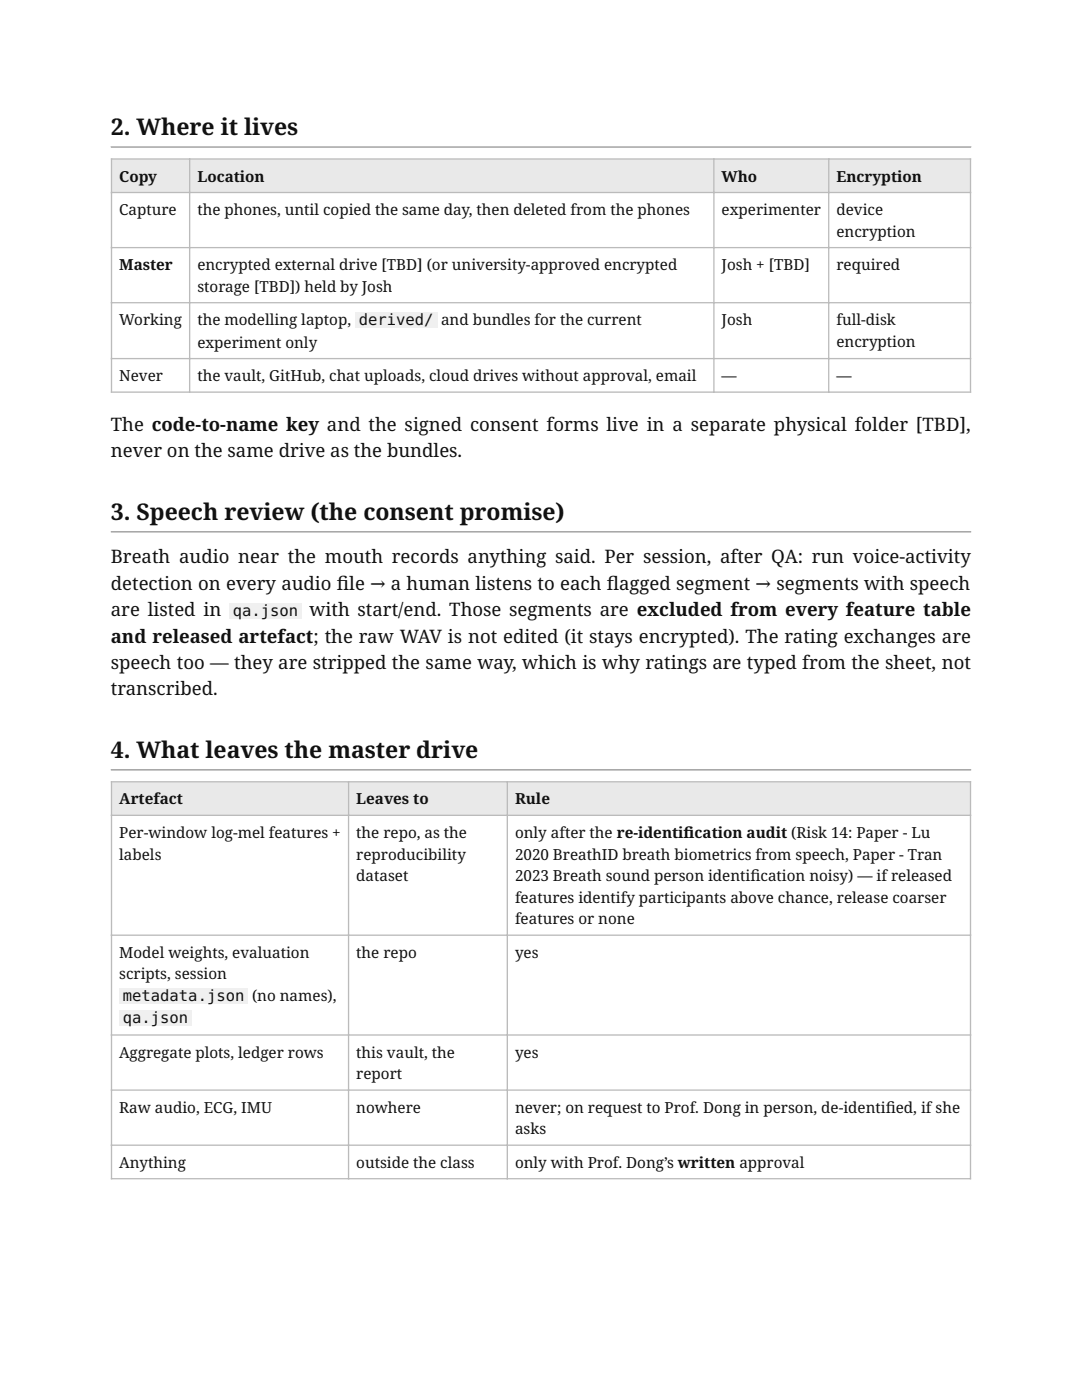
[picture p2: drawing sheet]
<svg xmlns="http://www.w3.org/2000/svg" width="216mm" height="279mm" viewBox="0 0 216 279" stroke-linecap="round" stroke-linejoin="round" font-family="sans-serif">
<defs><g id="words">
<g font-size="4.6" fill="#111">
<text x="22.1" y="27">2. Where it lives</text>
<text x="22.1" y="103.8">3. Speech review (the consent promise)</text>
<text x="22.1" y="151.3">4. What leaves the master drive</text>
</g>
<g font-size="3.7" fill="#111">
<text x="22.1" y="86">The code-to-name key and the signed consent forms live in a separate physical folder [TBD],</text>
<text x="22.1" y="91.2">never on the same drive as the bundles.</text>
<text x="22.1" y="112.5">Breath audio near the mouth records anything said. Per session, after QA: run voice-activity</text>
<text x="22.1" y="117.7">detection on every audio f</text>
<text x="67.2" y="117.7">ile → a human listens to each f</text>
<text x="121.1" y="117.7">lagged segment → segments with speech</text>
<text x="22.1" y="123">are listed in</text>
<text x="61.8" y="123">with start/end. Those segments are excluded from every feature table</text>
<text x="22.1" y="128.2">and released artefact; the raw WAV is not edited (it stays encrypted). The rating exchanges are</text>
<text x="22.1" y="133.5">speech too — they are stripped the same way, which is why ratings are typed from the sheet, not</text>
<text x="22.1" y="138.8">transcribed.</text>
</g>
<g font-size="3.1" fill="#111">
<text x="71.6" y="64.9">derived/</text>
<text x="46.4" y="123">qa.json</text>
<text x="24.5" y="199.8">metadata.json</text>
<text x="24.5" y="204.2">qa.json</text>
</g>
<g font-size="3" fill="#111">
<text x="23.8" y="36.3">Copy</text>
<text x="39.4" y="36.3">Location</text>
<text x="144" y="36.3">Who</text>
<text x="166.9" y="36.3">Encryption</text>
<text x="23.8" y="42.9">Capture</text>
<text x="39.4" y="42.9">the phones, until copied the same day, then deleted from the phones</text>
<text x="144" y="42.9">experimenter</text>
<text x="166.9" y="42.9">device</text>
<text x="166.9" y="47.3">encryption</text>
<text x="23.8" y="53.9">Master</text>
<text x="39.4" y="53.9">encrypted external drive [TBD] (or university-approved encrypted</text>
<text x="144" y="53.9">Josh + [TBD]</text>
<text x="166.9" y="53.9">required</text>
<text x="39.4" y="58.2">storage [TBD]) held by Josh</text>
<text x="23.8" y="64.9">Working</text>
<text x="39.4" y="64.9">the modelling laptop,</text>
<text x="88" y="64.9">and bundles for the current</text>
<text x="144" y="64.9">Josh</text>
<text x="166.9" y="64.9">full-disk</text>
<text x="39.4" y="69.4">experiment only</text>
<text x="166.9" y="69.2">encryption</text>
<text x="23.8" y="76.1">Never</text>
<text x="39.4" y="76.1">the vault, GitHub, chat uploads, cloud drives without approval, email</text>
<text x="144" y="76.1">—</text>
<text x="166.9" y="76.1">—</text>
<text x="23.8" y="160.5">Artefact</text>
<text x="71.1" y="160.5">Leaves to</text>
<text x="102.8" y="160.5">Rule</text>
<text x="23.8" y="167.2">Per-window log-mel features +</text>
<text x="71.1" y="167.2">the repo, as the</text>
<text x="102.8" y="167.2">only after the re-identif</text>
<text x="136.4" y="167.2">ication audit (Risk 14: Paper - Lu</text>
<text x="23.8" y="171.5">labels</text>
<text x="71.1" y="171.5">reproducibility</text>
<text x="102.8" y="171.5">2020 BreathID breath biometrics from speech, Paper - Tran</text>
<text x="71.1" y="175.9">dataset</text>
<text x="102.8" y="175.9">2023 Breath sound person identif</text>
<text x="149.8" y="175.9">ication noisy) — if released</text>
<text x="102.8" y="180.2">features identify participants above chance, release coarser</text>
<text x="102.8" y="184.5">features or none</text>
<text x="23.8" y="191.2">Model weights, evaluation</text>
<text x="71.1" y="191.2">the repo</text>
<text x="102.8" y="191.2">yes</text>
<text x="23.8" y="195.5">scripts, session</text>
<text x="50.3" y="199.8">(no names),</text>
<text x="23.8" y="211.1">Aggregate plots, ledger rows</text>
<text x="71.1" y="211.1">this vault, the</text>
<text x="71.1" y="215.4">report</text>
<text x="102.8" y="211.1">yes</text>
<text x="23.8" y="222.1">Raw audio, ECG, IMU</text>
<text x="71.1" y="222.1">nowhere</text>
<text x="102.8" y="222.1">never; on request to Prof. Dong in person, de-identif</text>
<text x="102.8" y="226.4">asks</text>
<text x="176.7" y="222.1">ied, if she</text>
<text x="23.8" y="233.1">Anything</text>
<text x="71.1" y="233.1">outside the class</text>
<text x="102.8" y="233.1">only with Prof. Dong’s written approval</text>
</g>
</g></defs>
<path d="M22.1 29.2h171.7zM22.1 29.2h171.7v.3h-171.7z" fill-rule="evenodd" fill="#999"/>
<g fill="#e9e9e9">
<path d="M22.2 31.7h15.6v6.7h-15.6z"/>
<path d="M37.8 31.7h104.6v6.7h-104.6z"/>
<path d="M142.4 31.7h23v6.7h-23z"/>
<path d="M165.4 31.7h28.3v6.7h-28.3z"/>
</g>
<path d="M22.1 31.7h171.7M22.1 38.4h171.7M22.2 31.6v46.8M37.8 31.6v46.8M142.4 31.6v46.8M165.4 31.6v46.8M193.7 31.6v46.8M22.1 49.4h171.7M22.1 60.4h171.7M22.1 71.6h171.7M22.1 78.3h171.7" fill="none" stroke="#bbb" stroke-width=".26"/>
<g fill="#999">
<path d="M22.1 106h171.7zM22.1 106h171.7v.3h-171.7z" fill-rule="evenodd"/>
<path d="M22.1 153.5h171.7zM22.1 153.5h171.7v.3h-171.7z" fill-rule="evenodd"/>
</g>
<g fill="#e9e9e9">
<path d="M22.2 156h47.4v6.7h-47.4z"/>
<path d="M69.6 156h31.6v6.7h-31.6z"/>
<path d="M101.2 156h92.5v6.7h-92.5z"/>
</g>
<path d="M22.1 156h171.7M22.2 155.9v79.5M69.6 155.9v79.5M101.2 155.9v79.5M193.7 155.9v79.5M22.1 162.7h171.7M22.1 186.6h171.7M22.1 206.6h171.7M22.1 217.6h171.7M22.1 228.5h171.7M22.1 235.2h171.7" fill="none" stroke="#bbb" stroke-width=".26"/>
<g fill="#f0f0f0">
<path d="M70.9 62.3h16.3v3.1h-16.3z"/>
<path d="M45.7 120.3h14.5v3.1h-14.5z"/>
<path d="M23.8 197.1h25.7v3.2h-25.7z"/>
<path d="M23.8 201.6h14.5v3.1h-14.5z"/>
</g>
<use href="#words"/>
</svg>
